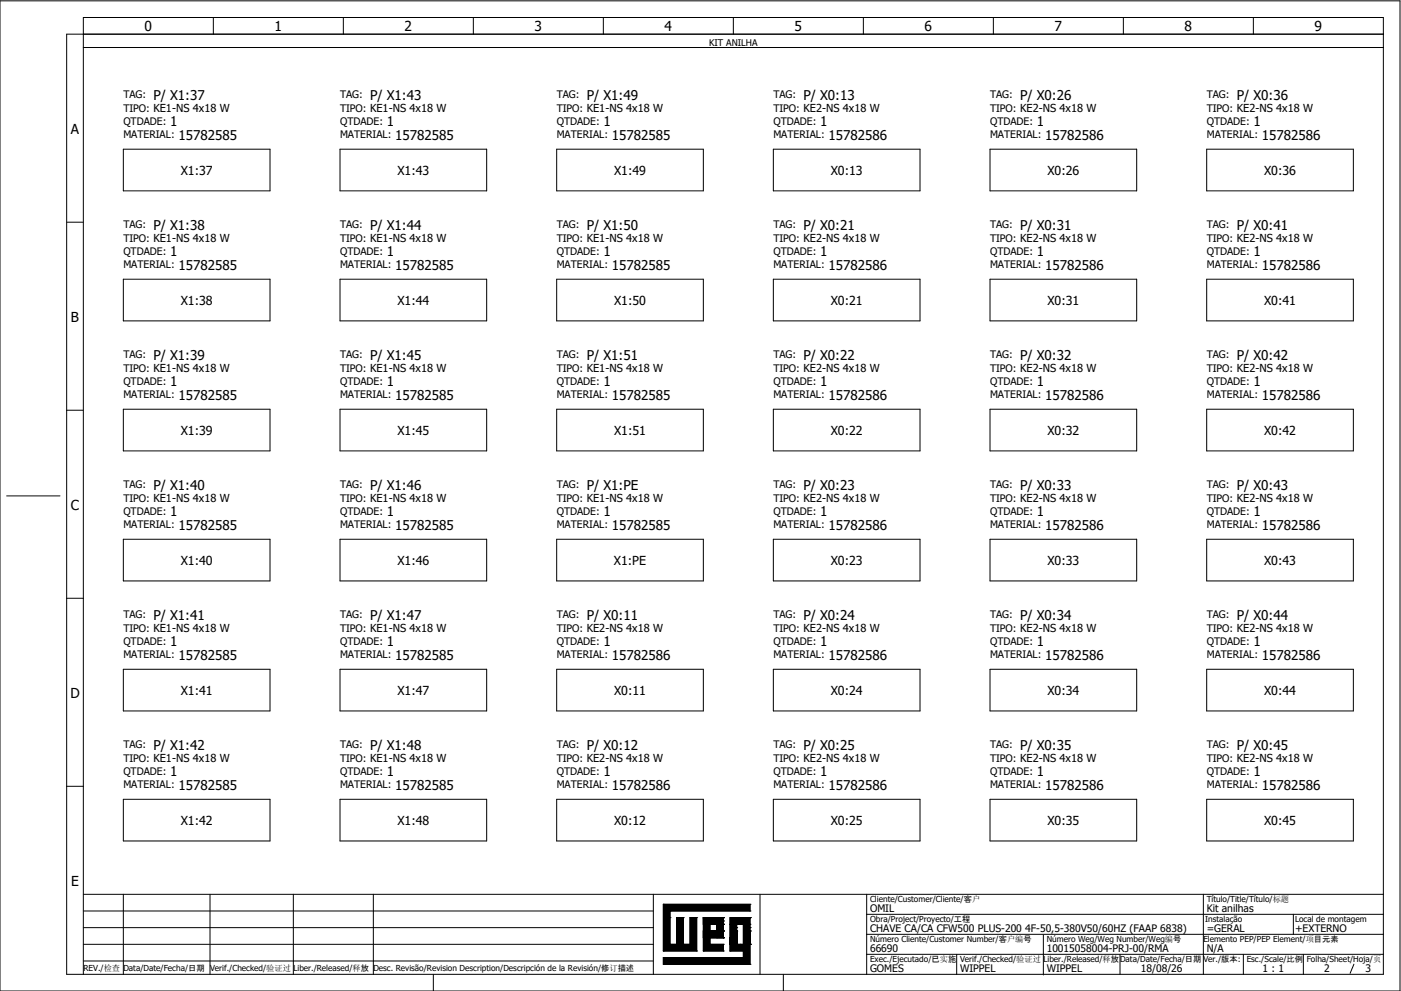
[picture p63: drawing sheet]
<svg xmlns="http://www.w3.org/2000/svg" width="297mm" height="210mm" viewBox="0 0 297 210" stroke-linecap="round" stroke-linejoin="round" font-family="sans-serif">
<defs><g id="words">
<g font-size="2.9">
<text x="30.7" y="6.6">0</text>
<text x="58.2" y="6.6">1</text>
<text x="85.8" y="6.6">2</text>
<text x="113.4" y="6.6">3</text>
<text x="141" y="6.6">4</text>
<text x="168.5" y="6.6">5</text>
<text x="196.1" y="6.6">6</text>
<text x="223.7" y="6.6">7</text>
<text x="251.3" y="6.6">8</text>
<text x="278.9" y="6.6">9</text>
<text x="32.5" y="21.1">​P/ X1:37</text>
<text x="78.5" y="21.1">​P/ X1:43</text>
<text x="124.4" y="21.1">​P/ X1:49</text>
<text x="170.4" y="21.1">​P/ X0:13</text>
<text x="216.4" y="21.1">​P/ X0:26</text>
<text x="262.3" y="21.1">​P/ X0:36</text>
<text x="15" y="28.3">A</text>
<text x="36.1" y="26.8">1</text>
<text x="37.8" y="29.6">15782585</text>
<text x="82" y="26.8">1</text>
<text x="83.8" y="29.6">15782585</text>
<text x="128" y="26.8">1</text>
<text x="129.7" y="29.6">15782585</text>
<text x="173.9" y="26.8">1</text>
<text x="175.7" y="29.6">15782586</text>
<text x="219.9" y="26.8">1</text>
<text x="221.7" y="29.6">15782586</text>
<text x="265.9" y="26.8">1</text>
<text x="267.6" y="29.6">15782586</text>
<text x="32.5" y="48.7">​P/ X1:38</text>
<text x="78.5" y="48.7">​P/ X1:44</text>
<text x="124.4" y="48.7">​P/ X1:50</text>
<text x="170.4" y="48.7">​P/ X0:21</text>
<text x="216.4" y="48.7">​P/ X0:31</text>
<text x="262.3" y="48.7">​P/ X0:41</text>
<text x="36.1" y="54.3">1</text>
<text x="37.8" y="57.2">15782585</text>
<text x="82" y="54.3">1</text>
<text x="83.8" y="57.2">15782585</text>
<text x="128" y="54.3">1</text>
<text x="129.7" y="57.2">15782585</text>
<text x="173.9" y="54.3">1</text>
<text x="175.7" y="57.2">15782586</text>
<text x="219.9" y="54.3">1</text>
<text x="221.7" y="57.2">15782586</text>
<text x="265.9" y="54.3">1</text>
<text x="267.6" y="57.2">15782586</text>
<text x="15.1" y="68.2">B</text>
<text x="32.5" y="76.3">​P/ X1:39</text>
<text x="78.5" y="76.3">​P/ X1:45</text>
<text x="124.4" y="76.3">​P/ X1:51</text>
<text x="170.4" y="76.3">​P/ X0:22</text>
<text x="216.4" y="76.3">​P/ X0:32</text>
<text x="262.3" y="76.3">​P/ X0:42</text>
<text x="36.1" y="81.9">1</text>
<text x="82" y="81.9">1</text>
<text x="128" y="81.9">1</text>
<text x="173.9" y="81.9">1</text>
<text x="219.9" y="81.9">1</text>
<text x="265.9" y="81.9">1</text>
<text x="37.8" y="84.7">15782585</text>
<text x="83.8" y="84.7">15782585</text>
<text x="129.7" y="84.7">15782585</text>
<text x="175.7" y="84.7">15782586</text>
<text x="221.7" y="84.7">15782586</text>
<text x="267.6" y="84.7">15782586</text>
<text x="32.5" y="103.8">​P/ X1:40</text>
<text x="78.5" y="103.8">​P/ X1:46</text>
<text x="124.4" y="103.8">​P/ X1:PE</text>
<text x="170.4" y="103.8">​P/ X0:23</text>
<text x="216.4" y="103.8">​P/ X0:33</text>
<text x="262.3" y="103.8">​P/ X0:43</text>
<text x="15" y="108.1">C</text>
<text x="36.1" y="109.5">1</text>
<text x="37.8" y="112.3">15782585</text>
<text x="82" y="109.5">1</text>
<text x="83.8" y="112.3">15782585</text>
<text x="128" y="109.5">1</text>
<text x="129.7" y="112.3">15782585</text>
<text x="173.9" y="109.5">1</text>
<text x="175.7" y="112.3">15782586</text>
<text x="219.9" y="109.5">1</text>
<text x="221.7" y="112.3">15782586</text>
<text x="265.9" y="109.5">1</text>
<text x="267.6" y="112.3">15782586</text>
<text x="32.5" y="131.4">​P/ X1:41</text>
<text x="78.5" y="131.4">​P/ X1:47</text>
<text x="124.4" y="131.4">​P/ X0:11</text>
<text x="170.4" y="131.4">​P/ X0:24</text>
<text x="216.4" y="131.4">​P/ X0:34</text>
<text x="262.3" y="131.4">​P/ X0:44</text>
<text x="36.1" y="137.1">1</text>
<text x="82" y="137.1">1</text>
<text x="128" y="137.1">1</text>
<text x="173.9" y="137.1">1</text>
<text x="219.9" y="137.1">1</text>
<text x="265.9" y="137.1">1</text>
<text x="37.8" y="139.9">15782585</text>
<text x="83.8" y="139.9">15782585</text>
<text x="129.7" y="139.9">15782586</text>
<text x="175.7" y="139.9">15782586</text>
<text x="221.7" y="139.9">15782586</text>
<text x="267.6" y="139.9">15782586</text>
<text x="14.9" y="148">D</text>
<text x="32.5" y="159">​P/ X1:42</text>
<text x="78.5" y="159">​P/ X1:48</text>
<text x="124.4" y="159">​P/ X0:12</text>
<text x="170.4" y="159">​P/ X0:25</text>
<text x="216.4" y="159">​P/ X0:35</text>
<text x="262.3" y="159">​P/ X0:45</text>
<text x="36.1" y="164.6">1</text>
<text x="37.8" y="167.5">15782585</text>
<text x="82" y="164.6">1</text>
<text x="83.8" y="167.5">15782585</text>
<text x="128" y="164.6">1</text>
<text x="129.7" y="167.5">15782586</text>
<text x="173.9" y="164.6">1</text>
<text x="175.7" y="167.5">15782586</text>
<text x="219.9" y="164.6">1</text>
<text x="221.7" y="167.5">15782586</text>
<text x="265.9" y="164.6">1</text>
<text x="267.6" y="167.5">15782586</text>
<text x="15.1" y="187.9">E</text>
</g>
<g font-size="2.6">
<text x="38.3" y="37.1">X1:37</text>
<text x="84.3" y="37.1">X1:43</text>
<text x="130.2" y="37.1">X1:49</text>
<text x="176.2" y="37.1">X0:13</text>
<text x="222.2" y="37.1">X0:26</text>
<text x="268.1" y="37.1">X0:36</text>
<text x="38.3" y="64.7">X1:38</text>
<text x="84.3" y="64.7">X1:44</text>
<text x="130.2" y="64.7">X1:50</text>
<text x="176.2" y="64.7">X0:21</text>
<text x="222.2" y="64.7">X0:31</text>
<text x="268.1" y="64.7">X0:41</text>
<text x="38.3" y="92.3">X1:39</text>
<text x="84.3" y="92.3">X1:45</text>
<text x="130.2" y="92.3">X1:51</text>
<text x="176.2" y="92.3">X0:22</text>
<text x="222.2" y="92.3">X0:32</text>
<text x="268.1" y="92.3">X0:42</text>
<text x="38.3" y="119.8">X1:40</text>
<text x="84.3" y="119.8">X1:46</text>
<text x="130.2" y="119.8">X1:PE</text>
<text x="176.2" y="119.8">X0:23</text>
<text x="222.2" y="119.8">X0:33</text>
<text x="268.1" y="119.8">X0:43</text>
<text x="38.3" y="147.4">X1:41</text>
<text x="84.3" y="147.4">X1:47</text>
<text x="130.2" y="147.4">X0:11</text>
<text x="176.2" y="147.4">X0:24</text>
<text x="222.2" y="147.4">X0:34</text>
<text x="268.1" y="147.4">X0:44</text>
<text x="38.3" y="175">X1:42</text>
<text x="84.3" y="175">X1:48</text>
<text x="130.2" y="175">X0:12</text>
<text x="176.2" y="175">X0:25</text>
<text x="222.2" y="175">X0:35</text>
<text x="268.1" y="175">X0:45</text>
</g>
<g font-size="2.2">
<text x="26.2" y="20.8">TAG:</text>
<text x="26.2" y="23.7">TIPO: KE1-NS 4x18 W</text>
<text x="72.1" y="20.8">TAG:</text>
<text x="72.1" y="23.7">TIPO: KE1-NS 4x18 W</text>
<text x="118.1" y="20.8">TAG:</text>
<text x="118.1" y="23.7">TIPO: KE1-NS 4x18 W</text>
<text x="164" y="20.8">TAG:</text>
<text x="164" y="23.7">TIPO: KE2-NS 4x18 W</text>
<text x="210" y="20.8">TAG:</text>
<text x="210" y="23.7">TIPO: KE2-NS 4x18 W</text>
<text x="256" y="20.8">TAG:</text>
<text x="256" y="23.7">TIPO: KE2-NS 4x18 W</text>
<text x="26.2" y="26.5">QTDADE:</text>
<text x="26.2" y="29.3">MATERIAL:</text>
<text x="72.1" y="26.5">QTDADE:</text>
<text x="72.1" y="29.3">MATERIAL:</text>
<text x="118.1" y="26.5">QTDADE:</text>
<text x="118.1" y="29.3">MATERIAL:</text>
<text x="164" y="26.5">QTDADE:</text>
<text x="164" y="29.3">MATERIAL:</text>
<text x="210" y="26.5">QTDADE:</text>
<text x="210" y="29.3">MATERIAL:</text>
<text x="256" y="26.5">QTDADE:</text>
<text x="256" y="29.3">MATERIAL:</text>
<text x="26.2" y="48.4">TAG:</text>
<text x="26.2" y="51.3">TIPO: KE1-NS 4x18 W</text>
<text x="72.1" y="48.4">TAG:</text>
<text x="72.1" y="51.3">TIPO: KE1-NS 4x18 W</text>
<text x="118.1" y="48.4">TAG:</text>
<text x="118.1" y="51.3">TIPO: KE1-NS 4x18 W</text>
<text x="164" y="48.4">TAG:</text>
<text x="164" y="51.3">TIPO: KE2-NS 4x18 W</text>
<text x="210" y="48.4">TAG:</text>
<text x="210" y="51.3">TIPO: KE2-NS 4x18 W</text>
<text x="256" y="48.4">TAG:</text>
<text x="256" y="51.3">TIPO: KE2-NS 4x18 W</text>
<text x="26.2" y="54.1">QTDADE:</text>
<text x="26.2" y="56.9">MATERIAL:</text>
<text x="72.1" y="54.1">QTDADE:</text>
<text x="72.1" y="56.9">MATERIAL:</text>
<text x="118.1" y="54.1">QTDADE:</text>
<text x="118.1" y="56.9">MATERIAL:</text>
<text x="164" y="54.1">QTDADE:</text>
<text x="164" y="56.9">MATERIAL:</text>
<text x="210" y="54.1">QTDADE:</text>
<text x="210" y="56.9">MATERIAL:</text>
<text x="256" y="54.1">QTDADE:</text>
<text x="256" y="56.9">MATERIAL:</text>
<text x="26.2" y="76">TAG:</text>
<text x="72.1" y="76">TAG:</text>
<text x="118.1" y="76">TAG:</text>
<text x="164" y="76">TAG:</text>
<text x="210" y="76">TAG:</text>
<text x="256" y="76">TAG:</text>
<text x="26.2" y="78.8">TIPO: KE1-NS 4x18 W</text>
<text x="26.2" y="81.7">QTDADE:</text>
<text x="72.1" y="78.8">TIPO: KE1-NS 4x18 W</text>
<text x="72.1" y="81.7">QTDADE:</text>
<text x="118.1" y="78.8">TIPO: KE1-NS 4x18 W</text>
<text x="118.1" y="81.7">QTDADE:</text>
<text x="164" y="78.8">TIPO: KE2-NS 4x18 W</text>
<text x="164" y="81.7">QTDADE:</text>
<text x="210" y="78.8">TIPO: KE2-NS 4x18 W</text>
<text x="210" y="81.7">QTDADE:</text>
<text x="256" y="78.8">TIPO: KE2-NS 4x18 W</text>
<text x="256" y="81.7">QTDADE:</text>
<text x="26.2" y="84.5">MATERIAL:</text>
<text x="72.1" y="84.5">MATERIAL:</text>
<text x="118.1" y="84.5">MATERIAL:</text>
<text x="164" y="84.5">MATERIAL:</text>
<text x="210" y="84.5">MATERIAL:</text>
<text x="256" y="84.5">MATERIAL:</text>
<text x="26.2" y="103.6">TAG:</text>
<text x="26.2" y="106.4">TIPO: KE1-NS 4x18 W</text>
<text x="72.1" y="103.6">TAG:</text>
<text x="72.1" y="106.4">TIPO: KE1-NS 4x18 W</text>
<text x="118.1" y="103.6">TAG:</text>
<text x="118.1" y="106.4">TIPO: KE1-NS 4x18 W</text>
<text x="164" y="103.6">TAG:</text>
<text x="164" y="106.4">TIPO: KE2-NS 4x18 W</text>
<text x="210" y="103.6">TAG:</text>
<text x="210" y="106.4">TIPO: KE2-NS 4x18 W</text>
<text x="256" y="103.6">TAG:</text>
<text x="256" y="106.4">TIPO: KE2-NS 4x18 W</text>
<text x="26.2" y="109.2">QTDADE:</text>
<text x="26.2" y="112.1">MATERIAL:</text>
<text x="72.1" y="109.2">QTDADE:</text>
<text x="72.1" y="112.1">MATERIAL:</text>
<text x="118.1" y="109.2">QTDADE:</text>
<text x="118.1" y="112.1">MATERIAL:</text>
<text x="164" y="109.2">QTDADE:</text>
<text x="164" y="112.1">MATERIAL:</text>
<text x="210" y="109.2">QTDADE:</text>
<text x="210" y="112.1">MATERIAL:</text>
<text x="256" y="109.2">QTDADE:</text>
<text x="256" y="112.1">MATERIAL:</text>
<text x="26.2" y="131.2">TAG:</text>
<text x="72.1" y="131.2">TAG:</text>
<text x="118.1" y="131.2">TAG:</text>
<text x="164" y="131.2">TAG:</text>
<text x="210" y="131.2">TAG:</text>
<text x="256" y="131.2">TAG:</text>
<text x="26.2" y="134">TIPO: KE1-NS 4x18 W</text>
<text x="26.2" y="136.8">QTDADE:</text>
<text x="72.1" y="134">TIPO: KE1-NS 4x18 W</text>
<text x="72.1" y="136.8">QTDADE:</text>
<text x="118.1" y="134">TIPO: KE2-NS 4x18 W</text>
<text x="118.1" y="136.8">QTDADE:</text>
<text x="164" y="134">TIPO: KE2-NS 4x18 W</text>
<text x="164" y="136.8">QTDADE:</text>
<text x="210" y="134">TIPO: KE2-NS 4x18 W</text>
<text x="210" y="136.8">QTDADE:</text>
<text x="256" y="134">TIPO: KE2-NS 4x18 W</text>
<text x="256" y="136.8">QTDADE:</text>
<text x="26.2" y="139.6">MATERIAL:</text>
<text x="72.1" y="139.6">MATERIAL:</text>
<text x="118.1" y="139.6">MATERIAL:</text>
<text x="164" y="139.6">MATERIAL:</text>
<text x="210" y="139.6">MATERIAL:</text>
<text x="256" y="139.6">MATERIAL:</text>
<text x="26.2" y="158.7">TAG:</text>
<text x="26.2" y="161.6">TIPO: KE1-NS 4x18 W</text>
<text x="72.1" y="158.7">TAG:</text>
<text x="72.1" y="161.6">TIPO: KE1-NS 4x18 W</text>
<text x="118.1" y="158.7">TAG:</text>
<text x="118.1" y="161.6">TIPO: KE2-NS 4x18 W</text>
<text x="164" y="158.7">TAG:</text>
<text x="164" y="161.6">TIPO: KE2-NS 4x18 W</text>
<text x="210" y="158.7">TAG:</text>
<text x="210" y="161.6">TIPO: KE2-NS 4x18 W</text>
<text x="256" y="158.7">TAG:</text>
<text x="256" y="161.6">TIPO: KE2-NS 4x18 W</text>
<text x="26.2" y="164.4">QTDADE:</text>
<text x="26.2" y="167.2">MATERIAL:</text>
<text x="72.1" y="164.4">QTDADE:</text>
<text x="72.1" y="167.2">MATERIAL:</text>
<text x="118.1" y="164.4">QTDADE:</text>
<text x="118.1" y="167.2">MATERIAL:</text>
<text x="164" y="164.4">QTDADE:</text>
<text x="164" y="167.2">MATERIAL:</text>
<text x="210" y="164.4">QTDADE:</text>
<text x="210" y="167.2">MATERIAL:</text>
<text x="256" y="164.4">QTDADE:</text>
<text x="256" y="167.2">MATERIAL:</text>
<text x="184.5" y="193.5">OMIL</text>
<text x="184.5" y="197.7">CHAVE CA/CA CFW500 PLUS-200 4F-50,5-380V50/60HZ (FAAP 6838)</text>
<text x="256" y="193.5">Kit anilhas</text>
<text x="256" y="197.7">=GERAL</text>
<text x="274.7" y="197.7">+EXTERNO</text>
<text x="184.5" y="201.9">66690</text>
<text x="222" y="201.9">10015058004-PRJ-00/RMA</text>
<text x="256" y="201.9">N/A</text>
<text x="184.5" y="206.2">GOMES</text>
<text x="203.6" y="206.2">WIPPEL</text>
<text x="222" y="206.2">WIPPEL</text>
<text x="242" y="206.2">18/08/26</text>
<text x="267.8" y="206.2">1 : 1</text>
<text x="280.9" y="206.2">2</text>
<text x="289.7" y="206.2">3</text>
</g>
<text font-size="1.9" x="150.4" y="9.7">KIT ANILHA</text>
<g font-size="1.8">
<text x="184.5" y="191.2">Cliente/Customer/Cliente/客户</text>
<text x="256" y="191.2">Título/Title/Título/标题</text>
<text x="184.5" y="195.5">Obra/Project/Proyecto/工程</text>
<text x="255.6" y="195.5">Instalação</text>
<text x="274.7" y="195.5">Local de montagem</text>
<text x="184.5" y="204">Exec./Ejecutado/已实施</text>
<text x="184.5" y="199.7">Número Cliente/Customer Number/客户编号</text>
<text x="203.6" y="204">Verif./Checked/验证过</text>
<text x="221.3" y="204">Liber./Released/释放</text>
<text x="222" y="199.7">Número Weg/Weg Number/Weg编号</text>
<text x="237.6" y="204">Data/Date/Fecha/日期</text>
<text x="255.3" y="204">Ver./版本:</text>
<text x="255.3" y="199.7">Elemento PEP/PEP Element/项目元素</text>
<text x="264.4" y="204">Esc./Scale/比例</text>
<text x="277.2" y="204">Folha/Sheet/Hoja/页</text>
<text x="17.7" y="205.9">REV./检查</text>
<text x="26.2" y="205.9">Data/Date/Fecha/日期</text>
<text x="44.5" y="205.9">Verif./Checked/验证过</text>
<text x="62.2" y="205.9">Liber./Released/释放</text>
<text x="79.2" y="205.9">Desc. Revisão/Revision Description/Descripción de la Revisión/修订描述</text>
</g>
</g></defs>
<g fill="none" stroke="#000" stroke-width=".21">
<path d="M0 .2h297v210h-297zM17.7 10.1h275.7M45.3 3.7v3.5M72.8 3.7v3.5M100.4 3.7v3.5M128 3.7v3.5M155.6 3.7v3.5M183.1 3.7v3.5M210.7 3.7v3.5M238.3 3.7v3.5M265.9 3.7v3.5M293.4 7.2h-279.3v199.4h279.3v-202.9h-275.7v202.9"/>
<path d="M26.2 31.6h31.1v8.9h-31.1zM72.1 31.6h31.1v8.9h-31.1zM118.1 31.6h31.1v8.9h-31.1zM164 31.6h31.2v8.9h-31.2zM210 31.6h31.1v8.9h-31.1zM256 31.6h31.1v8.9h-31.1zM14.1 47.1h3.6M26.2 59.2h31.1v8.9h-31.1zM72.1 59.2h31.1v8.9h-31.1zM118.1 59.2h31.1v8.9h-31.1zM164 59.2h31.2v8.9h-31.2zM210 59.2h31.1v8.9h-31.1z"/>
<path d="M256 59.2h31.1v8.9h-31.1zM14.1 87h3.6M26.2 86.8h31.1v8.8h-31.1zM72.1 86.8h31.1v8.8h-31.1zM118.1 86.8h31.1v8.8h-31.1zM164 86.8h31.2v8.8h-31.2zM210 86.8h31.1v8.8h-31.1zM256 86.8h31.1v8.8h-31.1zM1.4 105.2h11.3M26.2 114.4h31.1v8.8h-31.1zM72.1 114.4h31.1v8.8h-31.1zM118.1 114.4h31.1v8.8h-31.1z"/>
<path d="M164 114.4h31.2v8.8h-31.2zM210 114.4h31.1v8.8h-31.1zM256 114.4h31.1v8.8h-31.1zM14.1 126.9h3.6M26.2 141.9h31.1v8.9h-31.1zM72.1 141.9h31.1v8.9h-31.1zM118.1 141.9h31.1v8.9h-31.1zM164 141.9h31.2v8.9h-31.2zM210 141.9h31.1v8.9h-31.1zM256 141.9h31.1v8.9h-31.1zM14.1 166.8h3.6M26.2 169.5h31.1v8.9h-31.1z"/>
<path d="M72.1 169.5h31.1v8.9h-31.1zM118.1 169.5h31.1v8.9h-31.1zM164 169.5h31.2v8.9h-31.2zM210 169.5h31.1v8.9h-31.1zM256 169.5h31.1v8.9h-31.1zM17.7 193.2h120.9M17.7 196.7h120.9M17.7 189.7h275.7M26.2 189.7v16.9M44.5 189.7v16.9M62.2 189.7v16.9M79.2 189.7v16.9"/>
<path d="M138.6 189.7v16.9M140.7 191.8h.1M140.7 191.8v9.9M140.7 191.8h18.4M142.1 193.2h.1M142.1 194.6h.1M142.1 193.2h17M142.1 193.2v7.1M143.5 194.6h.1M143.5 194.6v5.7M143.5 194.6h1.4M144.9 194.6h.1"/>
<path d="M144.9 194.6v5.7M146.4 194.6h.1M146.4 194.6h1.4M146.4 194.6v5.7M147.8 194.6h.1M147.8 194.6v7.1M149.2 198.9h.1M149.2 196h.1M149.2 194.6h4.2M149.2 198.9h4.2M149.2 194.6l.7 4.3M149.2 194.6v7.1"/>
<path d="M149.2 197.4h4.2M149.2 196h4.2M149.9 197.4h.1M149.9 194.6h.1M150.6 198.9h.1M150.6 197.4h.1M150.6 194.6h.1M150.6 194.6v5.7M152 198.9h.1M152 194.6h.1M152 194.6v4.3M153.4 198.9h.1"/>
<path d="M153.4 197.4h.1M153.4 196h.1M153.4 194.6h.1M153.4 195.3h.1M153.4 194.6v4.3M154.8 198.9h.1M154.8 196h.1M154.8 196h4.3M155.6 194.6h.1M156.3 194.6h.1M156.3 197.4h.1M156.3 196.7h.1"/>
<path d="M156.3 196v4.3M157.7 196h.1M157.7 196v4.3M159.1 191.8h.1M159.1 193.2h.1M159.1 196h.1M159.1 194.6h.1M159.1 197.4h.1M159.1 196.7h.1M159.1 194.6h-4.3v7.1M159.1 191.8v1.4M159.1 194.6v9.9"/>
<path d="M161.2 189.7v16.9M183.8 189.7v16.9M183.8 193.9h109.6M183.8 198.2h109.6M221.3 198.3v8.5M255.3 189.7v16.9M274.3 193.9v4.3M17.7 200.3h120.9M17.7 203.8h120.9M91.9 206.6v3.6M140.7 203.1h.1M140.7 204.5h.1"/>
<path d="M140.7 201.7h.1M140.7 201.7h7.1M140.7 203.1h17M140.7 203.1v1.4M140.7 204.5h18.4M142.1 200.3h.1M142.1 200.3h1.4M143.5 200.3h.1M144.9 200.3h.1M144.9 200.3h1.5M146.4 200.3h.1M147.8 201.7h.1"/>
<path d="M149.2 201.7h.1M149.2 201.7h4.2M150.6 200.3h.1M150.6 200.3h2.8M153.4 201.7h.1M153.4 200.3h.1M153.4 200.3v1.4M154.8 201.7h.1M154.8 200.3h.1M154.8 200.3h4.3M154.8 201.7h2.9M156.3 200.3h.1"/>
<path d="M157 200.3h.1M157.7 201.7h.1M157.7 203.1h.1M157.7 200.3h.1M157.7 201.7v1.4M159.1 204.5h.1M159.1 200.3h.1M166.2 206.6v3.6M183.8 202.4h109.6M202.9 202.4v4.2M237.6 202.4v4.2M263.7 202.4v4.2"/>
<path d="M276.5 202.4v4.2M287.2 204.5l-.8 1.9"/>
</g>
<path d="M140.7 191.8h18.4v1.4h-17v7.1h1.4v-5.7h1.4v5.7h1.5v-5.7h1.4v7.1h-7.1zM149.2 197.4h4.2h-2.8h2.8h-2.8h2.8h-2.8h2.8h-2.8h2.8v1.5h-4.2zM149.2 194.6h4.2h-2.8h2.8h-2.8h2.8h-2.8h2.8h-2.8h2.8v1.4h-4.2zM152 194.6h1.4v4.3v-2.9v2.9v-2.9v2.9v-2.9v2.9v-2.9v2.9h-1.4zM140.7 203.1h17v-1.4h-2.9v-2.8v1.4v-1.4v1.4h4.3v4.2h-18.4zM154.8 194.6h4.3h-2.8h2.8h-2.8h2.8h-2.8h2.8h-2.8h2.8v1.4h-4.3zM154.8 196h1.5v4.3v-2.9v2.9v-2.9v2.9v-2.9v2.9v-2.9v2.9h-1.5zM157.7 196h1.4v4.3v-2.9v2.9v-2.9v2.9v-2.9v2.9v-2.9v2.9h-1.4zM149.2 194.6l.7 4.3-.7-4.3h1.4v4.3h2.8h-2.8v1.4h2.8v1.4h-4.2z" fill="#000" stroke="#000" stroke-width=".21"/>
<use href="#words"/>
</svg>
